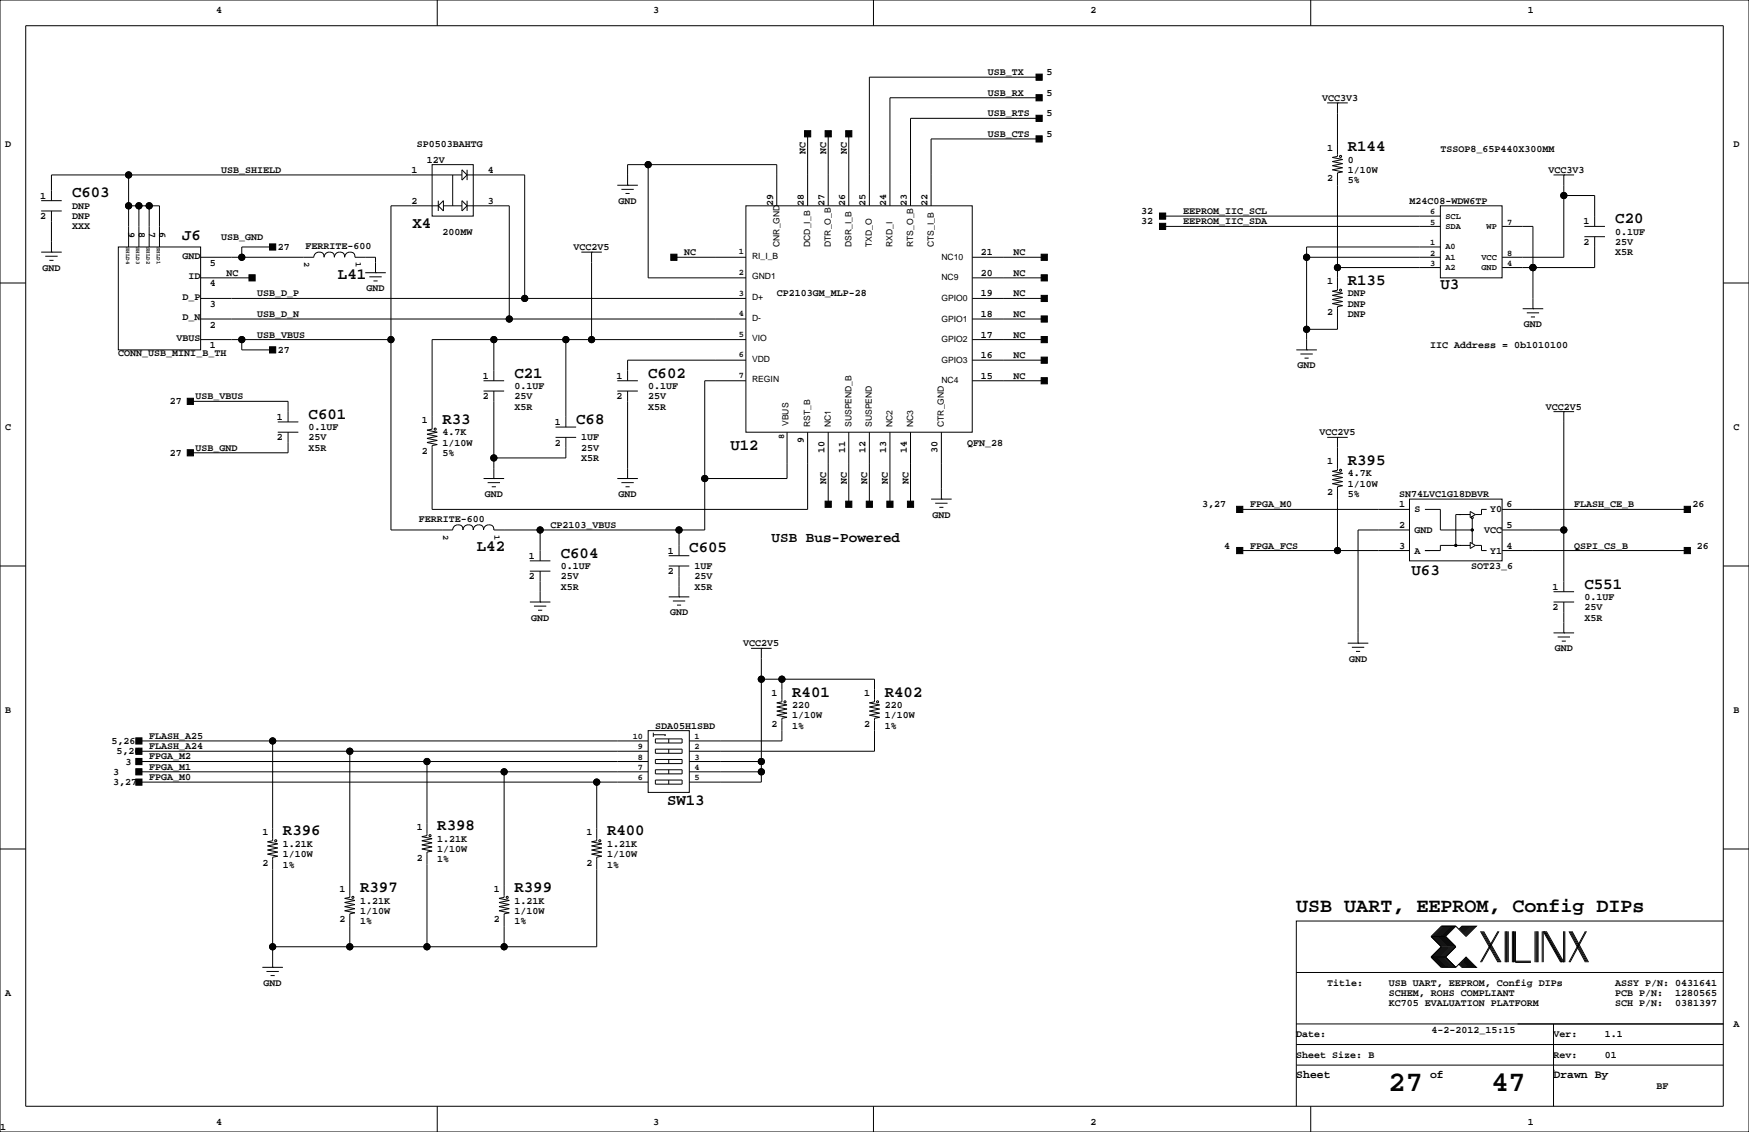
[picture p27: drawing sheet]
<svg xmlns="http://www.w3.org/2000/svg" width="432mm" height="279mm" viewBox="0 0 432 279" stroke-linecap="round" stroke-linejoin="round" font-family="sans-serif">
<defs><g id="words">
<g font-size="7.1">
<text x="342.8" y="269.3">27</text>
<text x="368.2" y="269.3">47</text>
</g>
<text font-size="4.9" x="320" y="225.1">USB UART, EEPROM, Config DIPs</text>
<g font-size="3.9">
<text x="332.7" y="37.3">R144</text>
<text x="17.8" y="48.7">C603</text>
<text x="45" y="59.2">J6</text>
<text x="101.8" y="56.4">X4</text>
<text x="398.8" y="55.1">C20</text>
<text x="83.4" y="68.8">L41</text>
<text x="332.7" y="70.3">R135</text>
<text x="355.6" y="71.3">U3</text>
<text x="127" y="93.2">C21</text>
<text x="160" y="93.2">C602</text>
<text x="76.2" y="103.3">C601</text>
<text x="109.2" y="104.6">R33</text>
<text x="142.2" y="104.6">C68</text>
<text x="180.3" y="111">U12</text>
<text x="332.7" y="114.8">R395</text>
<text x="117.7" y="136.1">L42</text>
<text x="138.4" y="137.6">C604</text>
<text x="170.2" y="136.4">C605</text>
<text x="348.5" y="142">U63</text>
<text x="391.2" y="145.3">C551</text>
<text x="195.6" y="171.9">R401</text>
<text x="218.4" y="171.9">R402</text>
<text x="164.7" y="198.6">SW13</text>
<text x="69.8" y="206.2">R396</text>
<text x="107.9" y="204.9">R398</text>
<text x="149.9" y="206.2">R400</text>
<text x="88.9" y="220.2">R397</text>
<text x="127" y="220.2">R399</text>
</g>
<text font-size="3.5" x="190.5" y="133.9">USB Bus-Powered</text>
<g font-size="2.8">
<text x="320" y="266.1">Sheet</text>
<text x="353.1" y="266.1">of</text>
<text x="383.5" y="266.1">Drawn By</text>
</g>
<g font-size="2.5">
<text x="53.3" y="3.3">4</text>
<text x="161.3" y="3.3">3</text>
<text x="269.2" y="3.3">2</text>
<text x="377.2" y="3.3">1</text>
<text x="243.8" y="18.5">USB_TX</text>
<text x="243.8" y="23.6">USB_RX</text>
<text x="258.3" y="18.5">5</text>
<text x="258.3" y="23.6">5</text>
<text x="243.8" y="28.7">USB_RTS</text>
<text x="258.3" y="28.7">5</text>
<text x="326.4" y="24.9">VCC3V3</text>
<text x="243.8" y="33.8">USB_CTS</text>
<text x="258.3" y="33.8">5</text>
<text x="1.3" y="36.3">D</text>
<text x="102.9" y="36.3">SP0503BAHTG</text>
<text x="105.4" y="40.1">12V</text>
<text x="198.9" y="38.1" transform="rotate(-90 198.9 38.1)">NC</text>
<text x="204" y="38.1" transform="rotate(-90 204 38.1)">NC</text>
<text x="209" y="38.1" transform="rotate(-90 209 38.1)">NC</text>
<text x="327.7" y="37.2">1</text>
<text x="332.7" y="40.1">0</text>
<text x="355.6" y="37.6">TSSOP8_65P440X300MM</text>
<text x="428" y="36.3">D</text>
<text x="54.6" y="42.7">USB_SHIELD</text>
<text x="101.6" y="42.7">1</text>
<text x="120.4" y="42.7">4</text>
<text x="327.7" y="44.8">2</text>
<text x="332.7" y="42.7">1/10W</text>
<text x="332.7" y="45.2">5%</text>
<text x="382.3" y="42.7">VCC3V3</text>
<text x="9.9" y="49">1</text>
<text x="17.8" y="51.6">DNP</text>
<text x="101.6" y="50.3">2</text>
<text x="120.4" y="50.3">3</text>
<text x="152.7" y="50.3">GND</text>
<text x="190.8" y="50.8" transform="rotate(-90 190.8 50.8)">29</text>
<text x="198.5" y="50.8" transform="rotate(-90 198.5 50.8)">28</text>
<text x="203.5" y="50.8" transform="rotate(-90 203.5 50.8)">27</text>
<text x="208.6" y="50.8" transform="rotate(-90 208.6 50.8)">26</text>
<text x="213.7" y="50.8" transform="rotate(-90 213.7 50.8)">25</text>
<text x="218.8" y="50.8" transform="rotate(-90 218.8 50.8)">24</text>
<text x="223.9" y="50.8" transform="rotate(-90 223.9 50.8)">23</text>
<text x="228.9" y="50.8" transform="rotate(-90 228.9 50.8)">22</text>
<text x="281.7" y="52.8">32</text>
<text x="292.1" y="52.8">EEPROM_IIC_SCL</text>
<text x="348" y="50.3">M24C08-WDW6TP</text>
<text x="9.9" y="54.1">2</text>
<text x="17.8" y="56.6">XXX</text>
<text x="17.8" y="54.1">DNP</text>
<text x="31.7" y="57.2" transform="rotate(90 31.7 57.2)">9</text>
<text x="34.3" y="57.2" transform="rotate(90 34.3 57.2)">8</text>
<text x="36.8" y="57.2" transform="rotate(90 36.8 57.2)">7</text>
<text x="39.3" y="57.2" transform="rotate(90 39.3 57.2)">6</text>
<text x="54.6" y="59.2">USB_GND</text>
<text x="109.2" y="57.9">200MW</text>
<text x="281.7" y="55.4">32</text>
<text x="292.1" y="55.4">EEPROM_IIC_SDA</text>
<text x="390.9" y="55.4">1</text>
<text x="398.8" y="57.9">0.1UF</text>
<text x="45.1" y="63.8">GND</text>
<text x="51.8" y="65.6">5</text>
<text x="68.6" y="61.7">27</text>
<text x="75.4" y="61.6">FERRITE-600</text>
<text x="141.6" y="61.7">VCC2V5</text>
<text x="168.9" y="63">NC</text>
<text x="242.1" y="63">21</text>
<text x="250.2" y="63">NC</text>
<text x="390.9" y="60.5">2</text>
<text x="398.8" y="63">X5R</text>
<text x="398.8" y="60.5">25V</text>
<text x="10.5" y="66.8">GND</text>
<text x="46.6" y="68.9">ID</text>
<text x="51.8" y="70.7">4</text>
<text x="55.9" y="68.1">NC</text>
<text x="90.5" y="71.9">GND</text>
<text x="242.1" y="68.1">20</text>
<text x="250.2" y="68.1">NC</text>
<text x="327.7" y="70.2">1</text>
<text x="45.1" y="74">D_P</text>
<text x="51.8" y="75.8">3</text>
<text x="63.5" y="73.2">USB_D_P</text>
<text x="191.8" y="73.2">CP2103GM_MLP-28</text>
<text x="242.1" y="73.2">19</text>
<text x="250.2" y="73.2">NC</text>
<text x="327.7" y="77.8">2</text>
<text x="332.7" y="73.2">DNP</text>
<text x="332.7" y="75.7">DNP</text>
<text x="45.1" y="79.1">D_N</text>
<text x="51.8" y="80.9">2</text>
<text x="63.5" y="78.2">USB_D_N</text>
<text x="63.5" y="83.3">USB_VBUS</text>
<text x="242.1" y="83.3">17</text>
<text x="242.1" y="78.2">18</text>
<text x="250.2" y="78.2">NC</text>
<text x="250.2" y="83.3">NC</text>
<text x="332.7" y="78.2">DNP</text>
<text x="376.2" y="80.8">GND</text>
<text x="29.2" y="88">CONN_USB_MINI_B_TH</text>
<text x="43.6" y="84.2">VBUS</text>
<text x="51.8" y="85.9">1</text>
<text x="68.6" y="87.1">27</text>
<text x="242.1" y="88.4">16</text>
<text x="250.2" y="88.4">NC</text>
<text x="353.1" y="85.9">IIC Address = 0b1010100</text>
<text x="119.2" y="93.5">1</text>
<text x="152.2" y="93.5">1</text>
<text x="242.1" y="93.5">15</text>
<text x="250.2" y="93.5">NC</text>
<text x="320.4" y="90.9">GND</text>
<text x="41.9" y="99.8">27</text>
<text x="48.3" y="98.6">USB_VBUS</text>
<text x="119.2" y="98.6">2</text>
<text x="127" y="96">0.1UF</text>
<text x="127" y="98.6">25V</text>
<text x="127" y="101.1">X5R</text>
<text x="152.2" y="98.6">2</text>
<text x="160" y="96">0.1UF</text>
<text x="160" y="98.6">25V</text>
<text x="160" y="101.1">X5R</text>
<text x="381.6" y="101.1">VCC2V5</text>
<text x="1.3" y="106.2">C</text>
<text x="68.4" y="103.6">1</text>
<text x="76.2" y="106.2">0.1UF</text>
<text x="104.1" y="104.5">1</text>
<text x="109.2" y="107.4">4.7K</text>
<text x="136.9" y="104.9">1</text>
<text x="325.8" y="107.4">VCC2V5</text>
<text x="428" y="106.2">C</text>
<text x="41.9" y="112.5">27</text>
<text x="48.3" y="111.3">USB_GND</text>
<text x="68.4" y="108.7">2</text>
<text x="76.2" y="108.7">25V</text>
<text x="76.2" y="111.3">X5R</text>
<text x="104.1" y="112.1">2</text>
<text x="109.2" y="112.5">5%</text>
<text x="109.2" y="110">1/10W</text>
<text x="136.9" y="110">2</text>
<text x="143.5" y="113.8">X5R</text>
<text x="143.5" y="111.3">25V</text>
<text x="143.5" y="108.7">1UF</text>
<text x="198.5" y="109.2" transform="rotate(-90 198.5 109.2)">9</text>
<text x="203.5" y="111.8" transform="rotate(-90 203.5 111.8)">10</text>
<text x="208.6" y="111.8" transform="rotate(-90 208.6 111.8)">11</text>
<text x="213.7" y="111.8" transform="rotate(-90 213.7 111.8)">12</text>
<text x="218.8" y="111.8" transform="rotate(-90 218.8 111.8)">13</text>
<text x="223.9" y="111.8" transform="rotate(-90 223.9 111.8)">14</text>
<text x="231.5" y="111.8" transform="rotate(-90 231.5 111.8)">30</text>
<text x="238.8" y="110">QFN_28</text>
<text x="204" y="119.4" transform="rotate(-90 204 119.4)">NC</text>
<text x="209" y="119.4" transform="rotate(-90 209 119.4)">NC</text>
<text x="214.1" y="119.4" transform="rotate(-90 214.1 119.4)">NC</text>
<text x="219.2" y="119.4" transform="rotate(-90 219.2 119.4)">NC</text>
<text x="224.3" y="119.4" transform="rotate(-90 224.3 119.4)">NC</text>
<text x="327.7" y="114.6">1</text>
<text x="332.7" y="117.6">4.7K</text>
<text x="119.7" y="122.7">GND</text>
<text x="152.7" y="122.7">GND</text>
<text x="296.8" y="125.2">3,27</text>
<text x="308.6" y="125.2">FPGA_M0</text>
<text x="327.7" y="122.3">2</text>
<text x="332.7" y="122.7">5%</text>
<text x="332.7" y="120.1">1/10W</text>
<text x="345.4" y="125.2">1</text>
<text x="345.4" y="122.7">SN74LVC1G18DBVR</text>
<text x="371.9" y="125.2">6</text>
<text x="388.6" y="125.2">FLASH_CE_B</text>
<text x="417.8" y="125.2">26</text>
<text x="103.4" y="128.9">FERRITE-600</text>
<text x="135.9" y="130.3">CP2103_VBUS</text>
<text x="230.2" y="127.8">GND</text>
<text x="345.4" y="130.3">2</text>
<text x="349.3" y="131.6">GND</text>
<text x="349.3" y="126.5">S</text>
<text x="366.4" y="131.6">VCC</text>
<text x="367.9" y="126.5">Y0</text>
<text x="371.9" y="130.3">5</text>
<text x="130.6" y="137.9">1</text>
<text x="164.9" y="136.7">1</text>
<text x="302.3" y="135.4">4</text>
<text x="308.6" y="135.4">FPGA_FCS</text>
<text x="345.4" y="135.4">3</text>
<text x="349.3" y="136.7">A</text>
<text x="367.9" y="136.7">Y1</text>
<text x="371.9" y="135.4">4</text>
<text x="388.6" y="135.4">QSPI_CS_B</text>
<text x="418.9" y="135.4">26</text>
<text x="130.6" y="143">2</text>
<text x="138.4" y="140.5">0.1UF</text>
<text x="138.4" y="143">25V</text>
<text x="164.9" y="141.7">2</text>
<text x="171.4" y="140.5">1UF</text>
<text x="171.4" y="143">25V</text>
<text x="363.2" y="140.5">SOT23_6</text>
<text x="138.4" y="145.5">X5R</text>
<text x="171.4" y="145.5">X5R</text>
<text x="383.3" y="145.5">1</text>
<text x="391.2" y="148.1">0.1UF</text>
<text x="131.1" y="153.2">GND</text>
<text x="165.4" y="151.9">GND</text>
<text x="383.3" y="150.6">2</text>
<text x="391.2" y="153.2">X5R</text>
<text x="391.2" y="150.6">25V</text>
<text x="183.5" y="159.5">VCC2V5</text>
<text x="383.9" y="160.8">GND</text>
<text x="333.1" y="163.3">GND</text>
<text x="190.5" y="171.8">1</text>
<text x="213.4" y="171.8">1</text>
<text x="1.3" y="176">B</text>
<text x="161.7" y="179.8">SDA05H1SBD</text>
<text x="190.5" y="179.4">2</text>
<text x="195.6" y="174.8">220</text>
<text x="195.6" y="177.3">1/10W</text>
<text x="195.6" y="179.8">1%</text>
<text x="213.4" y="179.4">2</text>
<text x="218.4" y="179.8">1%</text>
<text x="218.4" y="177.3">1/10W</text>
<text x="218.4" y="174.8">220</text>
<text x="428" y="176">B</text>
<text x="27.5" y="183.6">5,26</text>
<text x="36.8" y="184.9">FLASH_A24</text>
<text x="36.8" y="182.4">FLASH_A25</text>
<text x="27.9" y="191.3">3</text>
<text x="28.8" y="186.2">5,26</text>
<text x="31" y="188.7">3</text>
<text x="36.8" y="190">FPGA_M1</text>
<text x="36.8" y="187.5">FPGA_M2</text>
<text x="27.9" y="193.8">3,27</text>
<text x="36.8" y="192.5">FPGA_M0</text>
<text x="64.8" y="206.1">1</text>
<text x="69.8" y="209">1.21K</text>
<text x="102.9" y="204.8">1</text>
<text x="107.9" y="207.8">1.21K</text>
<text x="144.8" y="206.1">1</text>
<text x="149.9" y="209">1.21K</text>
<text x="64.8" y="213.7">2</text>
<text x="69.8" y="211.6">1/10W</text>
<text x="69.8" y="214.1">1%</text>
<text x="102.9" y="212.4">2</text>
<text x="107.9" y="210.3">1/10W</text>
<text x="107.9" y="212.9">1%</text>
<text x="144.8" y="213.7">2</text>
<text x="149.9" y="211.6">1/10W</text>
<text x="149.9" y="214.1">1%</text>
<text x="83.8" y="220.1">1</text>
<text x="121.9" y="220.1">1</text>
<text x="83.8" y="227.7">2</text>
<text x="88.9" y="223">1.21K</text>
<text x="88.9" y="225.6">1/10W</text>
<text x="121.9" y="227.7">2</text>
<text x="127" y="223">1.21K</text>
<text x="127" y="225.6">1/10W</text>
<text x="88.9" y="228.1">1%</text>
<text x="127" y="228.1">1%</text>
<text x="1.3" y="245.9">A</text>
<text x="65.1" y="243.3">GND</text>
<text x="327.7" y="243.3">Title:</text>
<text x="342.9" y="245.9">SCHEM, ROHS COMPLIANT</text>
<text x="342.9" y="243.3">USB UART, EEPROM, Config DIPs</text>
<text x="398.8" y="243.3">ASSY P/N: 0431641</text>
<text x="398.8" y="245.9">PCB P/N:</text>
<text x="413.6" y="245.9">1280565</text>
<text x="342.9" y="248.4">KC705 EVALUATION PLATFORM</text>
<text x="398.8" y="248.4">SCH P/N:</text>
<text x="413.6" y="248.4">0381397</text>
<text x="320" y="256">Date:</text>
<text x="353.4" y="255">4-2-2012_15:15</text>
<text x="383.5" y="256">Ver:</text>
<text x="396.2" y="256">1.1</text>
<text x="428" y="253.5">A</text>
<text x="320" y="261.1">Sheet Size: B</text>
<text x="383.5" y="261.1">Rev:</text>
<text x="396.2" y="261.1">01</text>
<text x="408.9" y="268.7">BF</text>
<text x="0" y="278.9">1</text>
<text x="53.3" y="277.6">4</text>
<text x="161.3" y="277.6">3</text>
<text x="269.2" y="277.6">2</text>
<text x="377.2" y="277.6">1</text>
</g>
<g font-size="2.1">
<text x="353.1" y="52.9">6</text>
<text x="356.9" y="53.9">SCL</text>
<text x="353.1" y="55.4">5</text>
<text x="356.9" y="56.5">SDA</text>
<text x="367" y="56.5">WP</text>
<text x="372.1" y="55.4">7</text>
<text x="75.1" y="64.8" transform="rotate(90 75.1 64.8)">2</text>
<text x="87.8" y="64.8" transform="rotate(90 87.8 64.8)">1</text>
<text x="182.4" y="62.8">1</text>
<text x="185.7" y="63.9">RI_I_B</text>
<text x="192.4" y="61" transform="rotate(-90 192.4 61)">CNR_GND</text>
<text x="200" y="61" transform="rotate(-90 200 61)">DCD_I_B</text>
<text x="205.1" y="61" transform="rotate(-90 205.1 61)">DTR_O_B</text>
<text x="210.2" y="61" transform="rotate(-90 210.2 61)">DSR_I_B</text>
<text x="215.3" y="61" transform="rotate(-90 215.3 61)">TXD_O</text>
<text x="220.3" y="61" transform="rotate(-90 220.3 61)">RXD_I</text>
<text x="225.4" y="61" transform="rotate(-90 225.4 61)">RTS_O_B</text>
<text x="230.5" y="61" transform="rotate(-90 230.5 61)">CTS_I_B</text>
<text x="232.4" y="64.1">NC10</text>
<text x="353.1" y="60.5">1</text>
<text x="353.1" y="63.1">2</text>
<text x="353.1" y="65.6">3</text>
<text x="356.9" y="61.6">A0</text>
<text x="356.9" y="64.1">A1</text>
<text x="365.8" y="64.1">VCC</text>
<text x="372.1" y="63.1">8</text>
<text x="372.1" y="65.6">4</text>
<text x="182.4" y="67.9">2</text>
<text x="185.7" y="69">GND1</text>
<text x="232.4" y="69.2">NC9</text>
<text x="356.9" y="66.6">A2</text>
<text x="365.8" y="66.6">GND</text>
<text x="182.4" y="73">3</text>
<text x="185.7" y="74">D+</text>
<text x="232.4" y="74.3">GPIO0</text>
<text x="182.4" y="78.1">4</text>
<text x="182.4" y="83.1">5</text>
<text x="185.7" y="79.1">D-</text>
<text x="232.4" y="79.4">GPIO1</text>
<text x="182.4" y="88.2">6</text>
<text x="185.7" y="89.3">VDD</text>
<text x="185.7" y="84.2">VIO</text>
<text x="232.4" y="89.5">GPIO3</text>
<text x="232.4" y="84.5">GPIO2</text>
<text x="182.4" y="93.3">7</text>
<text x="185.7" y="94.4">REGIN</text>
<text x="232.4" y="94.6">NC4</text>
<text x="194.7" y="105.2" transform="rotate(-90 194.7 105.2)">VBUS</text>
<text x="200" y="105.4" transform="rotate(-90 200 105.4)">RST_B</text>
<text x="205.1" y="105.4" transform="rotate(-90 205.1 105.4)">NC1</text>
<text x="210.2" y="105.4" transform="rotate(-90 210.2 105.4)">SUSPEND_B</text>
<text x="215.3" y="105.4" transform="rotate(-90 215.3 105.4)">SUSPEND</text>
<text x="220.3" y="105.4" transform="rotate(-90 220.3 105.4)">NC2</text>
<text x="225.4" y="105.4" transform="rotate(-90 225.4 105.4)">NC3</text>
<text x="233" y="105.4" transform="rotate(-90 233 105.4)">CTR_GND</text>
<text x="193.6" y="108.5" transform="rotate(-90 193.6 108.5)">8</text>
<text x="109.4" y="132.1" transform="rotate(90 109.4 132.1)">2</text>
<text x="122.1" y="132.1" transform="rotate(90 122.1 132.1)">1</text>
<text x="156.2" y="182.4">10</text>
<text x="157.5" y="185">9</text>
<text x="171.4" y="185">2</text>
<text x="171.4" y="182.4">1</text>
<text x="157.5" y="190.1">7</text>
<text x="157.5" y="187.5">8</text>
<text x="171.4" y="190.1">4</text>
<text x="171.4" y="187.5">3</text>
<text x="157.5" y="192.6">6</text>
<text x="171.4" y="192.6">5</text>
</g>
<g font-size="1.4">
<text x="31.1" y="61" transform="rotate(90 31.1 61)">SHLD4</text>
<text x="33.7" y="61" transform="rotate(90 33.7 61)">SHLD3</text>
<text x="36.2" y="61" transform="rotate(90 36.2 61)">SHLD2</text>
<text x="38.7" y="61" transform="rotate(90 38.7 61)">SHLD1</text>
</g>
</g></defs>
<g fill="none" stroke="#000" stroke-width=".25">
<path d="M0 0h431.8v279.4h-431.8zM6.3 6.4h419.1v266.6h-419.1zM107.9 0v6.4M215.6 0v6.4M256.5 19.1h-41.9v31.7M323.6 0v6.4M199.4 33v17.8M204.5 33v17.8M209.5 33v17.8M256.5 29.2h-31.7v21.6M256.5 24.1h-36.8v26.7M256.5 34.3h-26.6v16.5"/>
<path d="M327.7 25.4h5M330.2 25.4h.1M330.2 25.4v13.2l-1.3 .3 2.6 .5-2.6 .5 2.6 .5-2.6 .5 2.6 .5-2.6 .5 2.6 .5-1.3 .3v28.9l-1.3 .3 2.6 .5-2.6 .5 2.6 .5-2.6 .5 2.6 .5-2.6 .5 2.6 .5-1.3 .3v5.6h-7.6M10.2 52.1h5M10.2 49.5h5M12.7 52.1v10.1M31.7 50.8h7.7v10.2M31.7 43.2v17.8M34.3 50.8v10.2M36.8 50.8v10.2M106.7 40.6h10.1v12.7h-10.1zM108.2 50.8h-11.7v80h15.3a1.26 1.26 0 0 1 1.2-1.3 1.26 1.26 0 0 1 1.3 1.3"/>
<path d="M108.2 49.5v2.6M108.2 50.8l1.3-1.3v2.6zM109.5 50.8h4.5M111.8 43.2v7.6M114 43.2h-101.3v6.3M114 49.5l1.3 1.3-1.3 1.3zM114 41.9l1.3 1.3-1.3 1.2zM115.3 43.2h14.2v30.5M115.3 50.8h10.4v27.9M115.3 41.9v2.5M115.3 49.5v2.6M152.4 45.7h5.1"/>
<path d="M153.4 46.7h3.1M154.4 47.8h1M154.9 45.7h.1M154.9 45.7v-5.1h36.9v10.2M160 40.6v28h24.1M184.1 50.8h55.9v55.9h-55.9zM287 55.9h68.6M287 53.3h68.6M355.6 50.8h15.2v17.8h-15.2zM370.8 55.9h7.7v20.3M383.5 43.2h5.1M386.1 43.2h.1"/>
<path d="M386.1 43.2v20.3h-15.3M386.1 48.3h7.6v7.6M391.2 55.9h5M391.2 58.4h5M393.7 58.4v7.6h-22.9M0 69.8h6.3M10.2 62.2h5M11.2 63.2h3M12.2 64.3h1M12.7 62.2h.1M29.2 61h20.3v25.4h-20.3zM49.5 78.7h134.6"/>
<path d="M49.5 73.7h134.6M49.5 68.6h12.7M67.3 61h-7.6v2.5M78.7 62.2a1.27 1.27 0 0 0-1.2 1.3h-28M81.3 62.2a1.27 1.27 0 0 0-1.3 1.3 1.05 1.05 0 0 0-1.3-1.2M83.8 62.2a1.27 1.27 0 0 0-1.3 1.3 1.05 1.05 0 0 0-1.2-1.2M83.8 62.3a1.02 1.02 0 0 1 1.3 1.2M86.4 62.2a1.27 1.27 0 0 0-1.3 1.3M86.4 62.3a1.02 1.02 0 0 1 1.2 1.2M87.6 63.5h5.1v3.8M90.2 67.3h5M91.2 68.3h3"/>
<path d="M92.2 69.3h1M92.7 67.3h.1M143.5 62.2h5.1M146 62.2h.1M146 62.2v21.6M166.4 63.5h17.7M240 63.5h17.8M240 78.7h17.8M240 73.7h17.8M240 68.6h17.8M322.6 63.5h33M330.2 66h25.4"/>
<path d="M355.6 61h-33v25.4M375.9 76.2h5.1M376.9 77.2h3.1M378 78.2h1M378.5 66h.1M378.5 76.2h.1M425.4 69.8h6.4M47 99.1h24.1v5M49.5 83.8h47M59.7 83.8v2.6h7.6M119.4 94h5.1M119.4 96.5h5.1"/>
<path d="M121.9 83.8v10.2M121.9 96.5v21.6M139.7 83.8v21.6M152.4 94h5.1M152.4 96.5h5.1M154.9 96.5v21.6M184.1 94h-10.1v36.8h-52.1a1.26 1.26 0 0 0-1.3-1.3 1.26 1.26 0 0 0-1.2 1.3 1.27 1.27 0 0 0-1.3-1.3 1.27 1.27 0 0 0-1.3 1.3 1.05 1.05 0 0 0-1.2-1.2M184.1 88.9h-29.2v5.1M184.1 83.8h-77.4v22.1l-1.3 .3 2.5 .5-2.5 .5 2.5 .5-2.5 .5 2.5 .5-2.5 .5 2.5 .5-1.2 .3v15.7h92.7v-19M240 94h17.8M240 88.9h17.8M240 83.8h17.8"/>
<path d="M320 86.4h5.1M321.1 87.4h3M322.1 88.4h1M322.6 86.4h.1M68.6 106.7h5.1M68.6 104.1h5.1M71.1 106.7v5.1h-24.1M119.4 118.1h5.1M120.4 119.1h3M121.9 118.1h.1M137.2 107.9h5M137.2 105.4h5"/>
<path d="M139.7 107.9v5.1h-17.8M152.4 118.1h5.1M153.4 119.1h3.1M154.9 118.1h.1M194.3 106.7v11.4h-20.3M204.5 106.7v17.8M209.5 106.7v17.8M214.6 106.7v17.8M219.7 106.7v17.8M224.8 106.7v17.8M232.4 106.7v16.5M327.7 107.9h5"/>
<path d="M330.2 107.9h.1M330.2 107.9v8.2l-1.3 .2 2.6 .5-2.6 .5 2.6 .6-2.6 .5 2.6 .5-2.6 .5 2.6 .5-1.3 .2v15.8M383.5 101.6h5.1M386.1 101.6h.1M386.1 101.6v44.4M0 139.7h6.3M115.6 129.5a1.27 1.27 0 0 0-1.3 1.3M121.4 120.1h1M130.8 138.4h5.1M133.3 130.8v7.6M154.4 120.1h1M165.1 139.7h5.1"/>
<path d="M165.1 137.2h5.1M167.6 130.8v6.4M167.6 139.7v7.6M229.9 123.2h5M230.9 124.2h3M231.9 125.2h1M232.4 123.2h.1M306.1 125.7h41.9M306.1 135.9h41.9M348 123.2h22.8v15.2h-22.8zM348 130.8h-12.7v28M351.8 125.7h3.8v5.1h7.9"/>
<path d="M363 134.6h-7.4v1.3h-3.8M363 127h-3.6v7.6M363 126.2l1.2 .8-1.2 .8zM363 133.9l1.2 .7-1.2 .8zM363.5 128v6.1M364.2 134.6h1.6v1.3h1.2M367 125.7h-1.2v1.3h-1.6M370.8 130.8h15.3M370.8 125.7h45.8M370.8 135.9h45.8M425.4 139.7h6.4M130.8 148.6h5.1"/>
<path d="M130.8 141h5.1M131.8 149.6h3.1M132.8 150.6h1.1M133.3 148.6h.1M133.3 141v7.6M165.1 147.3h5.1M166.1 148.3h3.1M167.1 149.4h1M167.6 147.3h.1M332.7 158.8h5.1M333.8 159.8h3M335.3 158.8h.1"/>
<path d="M383.5 148.6h5.1M383.5 146h5.1M383.5 156.2h5.1M384.6 157.2h3M385.6 158.2h1M386.1 156.2h.1M386.1 148.6v7.6M185.4 160h5.1M188 160h.1M188 160v33h-17.8M188 167.6h27.9v5.6l-1.3 .3 2.6 .5-2.6 .5 2.6 .5-2.6 .5 2.6 .5-2.6 .5 2.6 .5-1.3 .3v8.1h-45.7M193 167.6v5.6l-1.2 .3 2.5 .5-2.5 .5 2.5 .5-2.5 .5 2.5 .5-2.5 .5 2.5 .5-1.3 .3v5.6h-22.8"/>
<path d="M334.8 160.8h1M34.3 193h125.7M34.3 190.5h125.7M34.3 188h125.7M34.3 185.4h125.7M34.3 182.9h125.7M67.3 182.9v24.6l-1.3 .3 2.6 .5-2.6 .5 2.6 .5-2.6 .5 2.6 .5-2.6 .5 2.6 .5-1.3 .3v27.2M86.4 185.4v36.1l-1.3 .2 2.5 .5-2.5 .6 2.5 .5-2.5 .5 2.5 .5-2.5 .5 2.5 .5-1.2 .3v8.1M105.4 188v18.2l-1.3 .3 2.6 .5-2.6 .5 2.6 .5-2.6 .5 2.6 .5-2.6 .5 2.6 .6-1.3 .2v23.4M124.5 190.5v31l-1.3 .2 2.5 .5-2.5 .6 2.5 .5-2.5 .5 2.5 .5-2.5 .5 2.5 .5-1.2 .3v8.1M147.3 193v14.5l-1.3 .3 2.6 .5-2.6 .5 2.6 .5-2.6 .5 2.6 .5-2.6 .5 2.6 .5-1.3 .3v22.1h-80M160 180.3h10.2v15.3h-10.2z"/>
<path d="M161.3 180.8v1.1M161.3 181.4h3l-.2 .2M161.8 192.5h6.6v1h-6.6zM161.8 182.4h6.6v1h-6.6zM161.8 184.9h6.6v1h-6.6zM161.8 187.5h6.6v1h-6.6zM161.8 190h6.6v1h-6.6zM165.1 182.4v1M165.1 184.9v1M165.1 187.5v1M165.1 190v1M165.1 192.5v1"/>
<path d="M170.2 190.5h17.8M170.2 188h17.8M0 209.5h6.3M425.4 209.5h6.4M64.8 238.8h5M65.8 239.8h3M67.3 238.8h.1M353.3 236.2l2.6 2.6h3.5M353.3 231.1l2.6 2.6-2.6 2.5M353.3 236.2h3.6M353.3 231.1h3.6M356.1 228.6l-2.5 2.5 2.5 2.6-2.5 2.5 2.5 2.6"/>
<path d="M356.4 228.6l-2.6 2.5 2.6 2.6-2.6 2.5 2.6 2.6M356.6 228.6l-2.5 2.5 2.5 2.6-2.5 2.5 2.5 2.6M356.9 228.6l-2.6 2.5 2.6 2.6-2.6 2.5 2.6 2.6M356.9 231.1l2.5 2.6-2.5 2.5M356.9 236.2l2.5 2.6M357.1 228.6l-2.5 2.5 2.5 2.6-2.5 2.5 2.5 2.6M357.4 228.6l-2.6 2.5 2.6 2.6-2.6 2.5 2.6 2.6M357.6 228.6l-2.5 2.5 2.5 2.6-2.5 2.5 2.5 2.6M357.9 228.6l-2.6 2.5 2.6 2.6-2.6 2.5 2.6 2.6M358.1 228.6l-2.5 2.5 2.5 2.6-2.5 2.5 2.5 2.6M358.4 228.6l-2.5 2.5 2.5 2.6-2.5 2.5 2.5 2.6M358.6 228.6l-2.5 2.5 2.5 2.6-2.5 2.5 2.5 2.6"/>
<path d="M358.9 228.6l-2.5 2.5 2.5 2.6-2.5 2.5 2.5 2.6M359.2 228.6l-2.6 2.5 2.6 2.6-2.6 2.5 2.6 2.6M359.4 228.6l2.5 2.5 2.6-2.5h-3.6l-.7 .8M359.4 228.6h-3.5l-2.6 2.5M359.4 228.6l-2.5 2.5M360.2 238l.7 .8h3.6l-2.6-2.6-2.5 2.6M360.4 237.7l1 1.1M360.4 238l.8 .8M360.7 237.5l1.2 1.3M360.7 237.7l1 1.1M360.9 237.2l1.6 1.6M360.9 237.5l1.3 1.3"/>
<path d="M361.2 237l1.8 1.8M361.2 237.2l1.5 1.6M361.2 228.6l-.8 .8M361.4 236.7l2.1 2.1M361.4 237l1.8 1.8M361.4 228.6l-1 1M361.7 236.5l2.3 2.3M361.7 236.7l2 2.1M361.7 228.6l-1 1M361.9 236.5l2.3 2.3M361.9 228.6l-1.2 1.3M362.2 228.6l-1.3 1.3"/>
<path d="M362.5 228.6l-1.6 1.5M362.7 228.6l-1.5 1.5M363 228.6l-1.8 1.8M363.2 228.6l-1.8 1.8M363.5 228.6l-2.1 2M363.7 228.6l-2 2M364 228.6l-2.3 2.3M364.2 228.6l-2.3 2.3M365.5 229.9l4.3 7.6M365.8 229.9l4.3 7.6M366 229.9l4.3 7.6M366.3 229.9l4.3 7.6"/>
<path d="M369.8 229.9l-4.3 7.6M370.1 229.9l-4.3 7.6M371.6 229.9v7.6M371.9 229.9v7.6M372.1 229.9v7.6M372.4 229.9v7.6M373.4 229.9v7.6M373.6 229.9v7.6M373.9 229.9v7.6M374.1 229.9v7.6h3.9M374.1 237.2h3.9M379 229.9v7.6"/>
<path d="M379.2 229.9v7.6M379.5 229.9v7.6M379.7 229.9v7.6M380.7 229.9v7.6M381 237.5v-7.6l4.3 7.6M381.3 229.9l4.3 7.6M381.5 229.9l4.3 7.6M381.8 229.9l4.3 7.6v-7.6M386.3 229.9v7.6M387.3 229.9l4.1 7.6M387.6 229.9l4.1 7.6M387.9 229.9l4 7.6"/>
<path d="M388.1 229.9l4.1 7.6M391.4 229.9l-4.1 7.6M391.7 229.9l-4.1 7.6M425.4 227.3h-105.4v35.6M66.8 240.8h1M320 257.8h105.4M320 252.7h105.4M320 240h105.4M383.5 252.7v20.3M107.9 273v6.4M215.6 273v6.4M320 262.9v10.1"/>
<path d="M320 262.9h105.4M323.6 273v6.4M383.5 264.2h.1"/>
<circle cx="331" cy="38.6" r=".25"/>
<circle cx="31.8" cy="43.2" r=".76"/>
<circle cx="31.8" cy="50.8" r=".76"/>
<circle cx="34.3" cy="50.8" r=".76"/>
<circle cx="36.8" cy="50.8" r=".76"/>
<circle cx="160" cy="40.6" r=".76"/>
<circle cx="386.1" cy="48.3" r=".76"/>
<circle cx="59.7" cy="63.5" r=".76"/>
<circle cx="125.7" cy="78.7" r=".76"/>
<circle cx="129.5" cy="73.7" r=".76"/>
<circle cx="322.6" cy="63.5" r=".76"/>
<circle cx="330.2" cy="66" r=".76"/>
<circle cx="331" cy="71.6" r=".25"/>
<circle cx="378.5" cy="66" r=".76"/>
<circle cx="59.7" cy="83.8" r=".76"/>
<circle cx="96.5" cy="83.8" r=".76"/>
<circle cx="121.9" cy="83.8" r=".76"/>
<circle cx="139.7" cy="83.8" r=".76"/>
<circle cx="146.1" cy="83.8" r=".76"/>
<circle cx="322.6" cy="81.3" r=".76"/>
<circle cx="107.4" cy="105.9" r=".25"/>
<circle cx="121.9" cy="113" r=".76"/>
<circle cx="174" cy="118.1" r=".76"/>
<circle cx="331" cy="116.1" r=".25"/>
<circle cx="133.4" cy="130.8" r=".76"/>
<circle cx="167.6" cy="130.8" r=".76"/>
<circle cx="330.2" cy="135.9" r=".76"/>
<circle cx="359.4" cy="134.6" r=".25"/>
<circle cx="363.5" cy="130.8" r=".25"/>
<circle cx="363.5" cy="127.8" r=".25"/>
<circle cx="386.1" cy="130.8" r=".76"/>
<circle cx="188" cy="167.6" r=".76"/>
<circle cx="193" cy="167.6" r=".76"/>
<circle cx="193.8" cy="173.2" r=".25"/>
<circle cx="216.7" cy="173.2" r=".25"/>
<circle cx="67.3" cy="182.9" r=".76"/>
<circle cx="86.4" cy="185.4" r=".76"/>
<circle cx="105.4" cy="188" r=".76"/>
<circle cx="124.5" cy="190.5" r=".76"/>
<circle cx="147.3" cy="193" r=".76"/>
<circle cx="188" cy="190.5" r=".76"/>
<circle cx="188" cy="188" r=".76"/>
<circle cx="68.1" cy="207.5" r=".25"/>
<circle cx="106.2" cy="206.2" r=".25"/>
<circle cx="148.1" cy="207.5" r=".25"/>
<circle cx="67.3" cy="233.7" r=".76"/>
<circle cx="86.4" cy="233.7" r=".76"/>
<circle cx="87.1" cy="221.5" r=".25"/>
<circle cx="105.4" cy="233.7" r=".76"/>
<circle cx="124.5" cy="233.7" r=".76"/>
<circle cx="125.2" cy="221.5" r=".25"/>
</g>
<g fill="#000" stroke="#000" stroke-width=".25">
<path d="M255.8 18.3h1.5v1.5h-1.5z" fill-rule="evenodd"/>
<path d="M198.6 32.3h1.6v1.5h-1.6z" fill-rule="evenodd"/>
<path d="M203.7 32.3h1.5v1.5h-1.5z" fill-rule="evenodd"/>
<path d="M208.8 32.3h1.5v1.5h-1.5z" fill-rule="evenodd"/>
<path d="M255.8 28.4h1.5v1.6h-1.5z" fill-rule="evenodd"/>
<path d="M255.8 23.4h1.5v1.5h-1.5z" fill-rule="evenodd"/>
<path d="M255.8 33.5h1.5v1.6h-1.5z" fill-rule="evenodd"/>
<path d="M286.3 55.1h1.5v1.5h-1.5z" fill-rule="evenodd"/>
<path d="M286.3 52.6h1.5v1.5h-1.5z" fill-rule="evenodd"/>
<path d="M61.5 67.8h1.5v1.5h-1.5z" fill-rule="evenodd"/>
<path d="M66.5 60.2h1.6v1.5h-1.6z" fill-rule="evenodd"/>
<path d="M165.6 62.7h1.5v1.6h-1.5z" fill-rule="evenodd"/>
<path d="M257 62.7h1.6v1.6h-1.6z" fill-rule="evenodd"/>
<path d="M257 78h1.6v1.5h-1.6z" fill-rule="evenodd"/>
<path d="M257 72.9h1.6v1.5h-1.6z" fill-rule="evenodd"/>
<path d="M257 67.8h1.6v1.5h-1.6z" fill-rule="evenodd"/>
<path d="M46.2 98.3h1.6v1.5h-1.6z" fill-rule="evenodd"/>
<path d="M66.5 85.6h1.6v1.5h-1.6z" fill-rule="evenodd"/>
<path d="M257 93.2h1.6v1.5h-1.6z" fill-rule="evenodd"/>
<path d="M257 88.1h1.6v1.6h-1.6z" fill-rule="evenodd"/>
<path d="M257 83.1h1.6v1.5h-1.6z" fill-rule="evenodd"/>
<path d="M46.2 111h1.6v1.5h-1.6z" fill-rule="evenodd"/>
<path d="M203.7 123.7h1.5v1.5h-1.5z" fill-rule="evenodd"/>
<path d="M208.8 123.7h1.5v1.5h-1.5z" fill-rule="evenodd"/>
<path d="M213.9 123.7h1.5v1.5h-1.5z" fill-rule="evenodd"/>
<path d="M218.9 123.7h1.6v1.5h-1.6z" fill-rule="evenodd"/>
<path d="M224 123.7h1.6v1.5h-1.6z" fill-rule="evenodd"/>
<path d="M305.3 125h1.5v1.5h-1.5z" fill-rule="evenodd"/>
<path d="M305.3 135.1h1.5v1.6h-1.5z" fill-rule="evenodd"/>
<path d="M415.8 125h1.5v1.5h-1.5z" fill-rule="evenodd"/>
<path d="M415.8 135.1h1.5v1.6h-1.5z" fill-rule="evenodd"/>
<path d="M33.5 192.3h1.6v1.5h-1.6z" fill-rule="evenodd"/>
<path d="M33.5 182.1h1.6v1.5h-1.6z" fill-rule="evenodd"/>
<path d="M33.5 184.7h1.6v1.5h-1.6z" fill-rule="evenodd"/>
<path d="M33.5 187.2h1.6v1.5h-1.6z" fill-rule="evenodd"/>
<path d="M33.5 189.7h1.6v1.6h-1.6z" fill-rule="evenodd"/>
<circle cx="31.8" cy="43.2" r=".76"/>
<circle cx="31.8" cy="50.8" r=".76"/>
<circle cx="34.3" cy="50.8" r=".76"/>
<circle cx="36.8" cy="50.8" r=".76"/>
<circle cx="160" cy="40.6" r=".76"/>
<circle cx="386.1" cy="48.3" r=".76"/>
<circle cx="59.7" cy="63.5" r=".76"/>
<circle cx="125.7" cy="78.7" r=".76"/>
<circle cx="129.5" cy="73.7" r=".76"/>
<circle cx="322.6" cy="63.5" r=".76"/>
<circle cx="330.2" cy="66" r=".76"/>
<circle cx="378.5" cy="66" r=".76"/>
<circle cx="59.7" cy="83.8" r=".76"/>
<circle cx="96.5" cy="83.8" r=".76"/>
<circle cx="121.9" cy="83.8" r=".76"/>
<circle cx="139.7" cy="83.8" r=".76"/>
<circle cx="146.1" cy="83.8" r=".76"/>
<circle cx="322.6" cy="81.3" r=".76"/>
<circle cx="121.9" cy="113" r=".76"/>
<circle cx="174" cy="118.1" r=".76"/>
<circle cx="133.4" cy="130.8" r=".76"/>
<circle cx="167.6" cy="130.8" r=".76"/>
<circle cx="330.2" cy="135.9" r=".76"/>
<circle cx="359.4" cy="134.6" r=".25"/>
<circle cx="363.5" cy="130.8" r=".25"/>
<circle cx="386.1" cy="130.8" r=".76"/>
<circle cx="188" cy="167.6" r=".76"/>
<circle cx="193" cy="167.6" r=".76"/>
<circle cx="67.3" cy="182.9" r=".76"/>
<circle cx="86.4" cy="185.4" r=".76"/>
<circle cx="105.4" cy="188" r=".76"/>
<circle cx="124.5" cy="190.5" r=".76"/>
<circle cx="147.3" cy="193" r=".76"/>
<circle cx="188" cy="190.5" r=".76"/>
<circle cx="188" cy="188" r=".76"/>
<circle cx="67.3" cy="233.7" r=".76"/>
<circle cx="86.4" cy="233.7" r=".76"/>
<circle cx="105.4" cy="233.7" r=".76"/>
<circle cx="124.5" cy="233.7" r=".76"/>
</g>
<use href="#words"/>
</svg>
